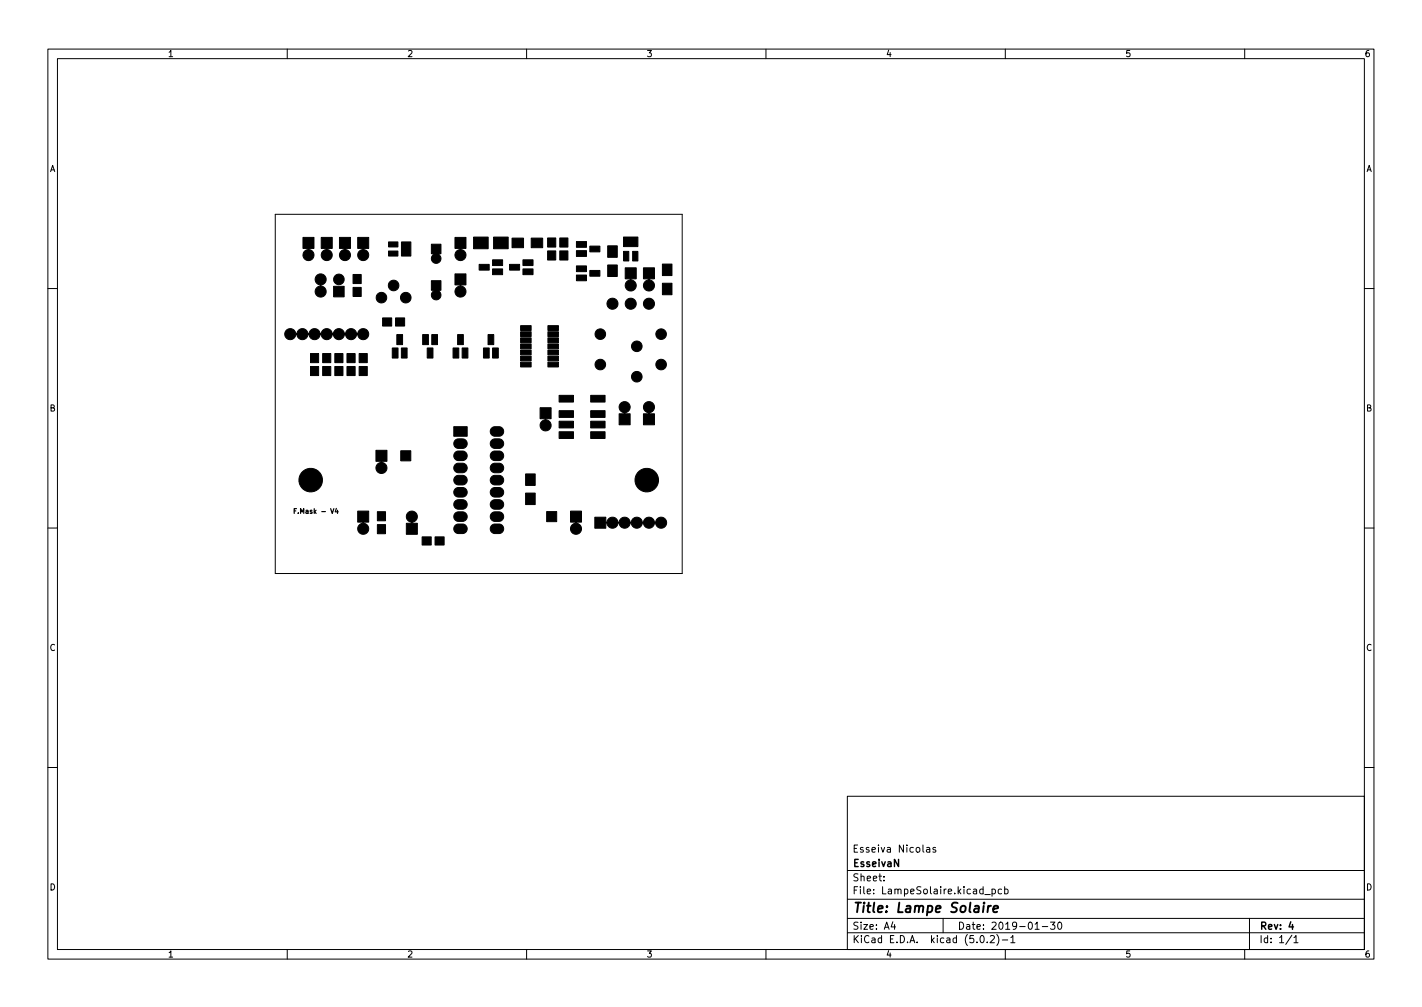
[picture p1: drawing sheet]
<svg xmlns="http://www.w3.org/2000/svg" width="297mm" height="210mm" viewBox="0 0 297 210" stroke-linecap="round" stroke-linejoin="round" font-family="sans-serif">
<defs><g id="words">
<text font-size="2.8" x="178" y="190.6">Title: Lampe Solaire</text>
<g font-size="2.1">
<text x="178" y="178">Esseiva Nicolas</text>
<text x="178" y="184">Sheet:</text>
<text x="178" y="181">EsseivaN</text>
<text x="178" y="186.7">File: LampeSolaire.kicad_pcb</text>
<text x="178" y="196.9">KiCad E.D.A. kicad (5.0.2)-1</text>
<text x="178" y="194.1">Size: A4</text>
<text x="200" y="194.1">Date: 2019-01-30</text>
<text x="263" y="194.1">Rev: 4</text>
<text x="263" y="196.9">Id: 1/1</text>
</g>
<g font-size="1.8">
<text x="35" y="11.9">1</text>
<text x="85" y="11.9">2</text>
<text x="135" y="11.9">3</text>
<text x="185" y="11.9">4</text>
<text x="235" y="11.9">5</text>
<text x="285" y="11.9">6</text>
<text x="10.3" y="35.9">A</text>
<text x="285.3" y="35.9">A</text>
<text x="10.3" y="85.9">B</text>
<text x="285.3" y="85.9">B</text>
<text x="10.3" y="135.9">C</text>
<text x="285.3" y="135.9">C</text>
<text x="10.3" y="185.9">D</text>
<text x="285.3" y="185.9">D</text>
<text x="35" y="199.9">1</text>
<text x="85" y="199.9">2</text>
<text x="135" y="199.9">3</text>
<text x="185" y="199.9">4</text>
<text x="235" y="199.9">5</text>
<text x="285" y="199.9">6</text>
</g>
<text font-size="1.4" x="62.2" y="107.2">F.Mask - V4</text>
</g></defs>
<g fill="none" stroke="#000" stroke-width=".21">
<path d="M10 10.2h277v190.1h-277zM12 12.2h273v186.1h-273zM60 10.2v2M110 10.2v2M160 10.2v2M210 10.2v2M260 10.2v2M57.5 44.7h85v75h-85zM10 60.2h2M285 60.2h2M10 110.2h2M285 110.2h2"/>
<path d="M10 160.2h2M177 166.3h108v32h-108zM193.6 177h.5l.1 .9M194.2 177.3l-.5 .1-.2 .2 .2 .3h.5M195.4 177l-.3-.1-.2 .2v.3l.5 .1v.4h-.5M285 160.2h2M60 198.3v2M110 198.3v2M160 198.3v2M177 194.8h108M177 191.8h108M177 187.8h108"/>
<path d="M177 181.8h108M184.6 183.8v.1M184.6 183v.1M186.5 192.5l-.4 1h1M186.9 193v1M197 191.8v3M204.9 195.4l.2-.1a.8 .8 0 0 1 .5 .8 .8 .8 0 0 1-.5 .7 1 1 0 0 1-.2-1.4zM205.7 186.8h1.2M206.2 196.7v.1M206.9 195.5l.5-.2 .3 .5-.9 1h.9M207.2 185.7l.4-.1 .3 .3-.1 .7h-.6M207.2 185.6v1.5"/>
<path d="M208.2 195.1a1.72 1.72 0 0 1 0 2.3M209.2 185.7l-.4-.1-.3 .3 .1 .7h.6M209.4 196.3h1.1M209.9 185.7l.4-.1 .3 .3-.2 .7h-.5M209.9 185.1v1.5M210 198.3v2M211.1 195.8l.5-.5v1.5M211.1 196.8h.9M216.2 194h.9M217.7 193.5h1.2M219.4 192.5h1l-.5 .6 .4 .1v.7l-.2 .1-.7-.1M221.1 192.6l.2-.1a.8 .8 0 0 1 .5 .8 .8 .8 0 0 1-.5 .7 1 1 0 0 1-.2-1.4z"/>
<path d="M260 198.3v2M261 191.8v6.5M269.9 195.3l-1.3 1.9M270.3 195.8l.4-.5v1.5M270.3 196.8h.8"/>
</g>
<path d="M269.6 192.5l-.3 1h.9M270 193v1" fill="none" stroke="#000" stroke-width=".3"/>
<path d="M205.6 188.5l-.1 .2M206.4 189.1l-.1 1.4M207 189.1l-.4 .1-.2 .3M207.5 189.8l1-.2-.1-.4h-.7l-.2 1 .2 .3 .6-.1" fill="none" stroke="#000" stroke-width=".4"/>
<path d="M61.5 106.7h.3M61.9 106.2h-.4v1M70.3 106.2l-.3 .7h.6M70.5 106.5v.7" fill="none" stroke="#000" stroke-width=".25"/>
<g fill="#000" stroke="#000" stroke-width=".21">
<path d="M63.3 49.6h2.3v2.3h-1l-.1 .1a1.2 1.2 0 0 1 1 1.8 1.2 1.2 0 0 1-2.1 0 1.2 1.2 0 0 1 1-1.8l-.1-.1h-1zM66.2 57.4a1.18 1.18 0 0 1 1.8 .6 1.18 1.18 0 0 1-1 1.6 1.15 1.15 0 0 1 1.1 1.3 1.15 1.15 0 0 1-1.3 1 1.15 1.15 0 0 1-.9-1.4 1.51 1.51 0 0 1 1-.8l.1-.1a1.43 1.43 0 0 1-1-1.8zM67.1 49.6h2.3v2.3h-1l-.1 .1a1.2 1.2 0 0 1 1 1.8 1.2 1.2 0 0 1-2.1 0 1.2 1.2 0 0 1 1-1.8l-.1-.1h-1zM70.9 49.6h2.3v2.3h-1l-.1 .1a1.2 1.2 0 0 1 1 1.8 1.2 1.2 0 0 1-2.1 0 1.2 1.2 0 0 1 1-1.8l-.1-.1h-1zM73.7 57.3h1.7v1.9h-1.7zM74.7 49.6h2.3v2.3h-1l-.1 .1a1.2 1.2 0 0 1 1 1.8 1.2 1.2 0 0 1-2.1 0 1.2 1.2 0 0 1 1-1.8l-.1-.1h-1zM81.2 52.4h1.9v1.1h-1.9zM81.2 50.5h1.9v1.1h-1.9zM83.9 50.5h1.9v3h-1.9zM90.1 51h2v2l-.4 .1a1.05 1.05 0 0 1 .2 1.6 1.05 1.05 0 0 1-1.6-.1 1.05 1.05 0 0 1 .2-1.5l-.4-.1zM95 57.2h2.3v2.3h-1l-.1 .1a1.2 1.2 0 0 1 1 1.8 1.2 1.2 0 0 1-2 0 1.2 1.2 0 0 1 .9-1.8l-.1-.1h-1zM95 49.6h2.3v2.3h-1l-.1 .1a1.2 1.2 0 0 1 1 1.8 1.2 1.2 0 0 1-2 0 1.2 1.2 0 0 1 .9-1.8l-.1-.1h-1z"/>
<path d="M98.9 49.5h3.1v2.4h-3.1zM100.1 55.2h2.1v1.2h-2.1zM102.9 56.1h2.1v1.2h-2.1zM102.9 54.2h2.1v1.2h-2.1zM103.1 49.5h3.1v2.4h-3.1zM106.4 55.2h2.1v1.2h-2.1zM107 49.7h2.4v2h-2.4zM109.2 56.1h2.1v1.2h-2.1zM109.2 54.2h2.1v1.2h-2.1zM111 49.7h2.4v2h-2.4zM114.4 52.4h1.7v1.9h-1.7zM114.4 49.7h1.7v1.9h-1.7z"/>
<path d="M116.9 52.4h1.7v1.9h-1.7zM116.9 49.7h1.7v1.9h-1.7zM120.4 57.4h2.1v1.2h-2.1zM120.4 55.5h2.1v1.2h-2.1zM120.4 52.3h2.1v1.2h-2.1zM120.4 50.4h2.1v1.2h-2.1zM123.2 56.5h2.1v1.2h-2.1zM123.2 51.4h2.1v1.2h-2.1zM126.9 55.3h2v2.4h-2zM126.9 51.3h2v2.4h-2zM130.2 52.5h1.2v2h-1.2zM130.6 55.9h2.3v2.3h-1l-.1 .2a1.2 1.2 0 0 1 1 1.8 1.2 1.2 0 0 1-2.1 0 1.2 1.2 0 0 1 1-1.8l-.1-.2h-1z"/>
<path d="M132.2 52.5h1v2h-1zM130.2 49.5h3v2h-3zM134.4 55.9h2.3v2.3h-1l-.1 .2a1.2 1.2 0 0 1 1 1.8 1.2 1.2 0 0 1-2.1 0 1.2 1.2 0 0 1 1-1.8l-.1-.2h-1zM138.4 55.1h2v2.4h-2zM59.9 68.9a1.37 1.37 0 0 1 2 .8 1.25 1.25 0 0 1 1.3-1.1 1.25 1.25 0 0 1 1.2 1.1h.1a1.25 1.25 0 0 1 1.2-1.1 1.25 1.25 0 0 1 1.3 1.1 1.25 1.25 0 0 1 1.3-1.1 1.25 1.25 0 0 1 1.2 1.1 1.25 1.25 0 0 1 1.3-1.1 1.25 1.25 0 0 1 1.2 1.1h.1a1.25 1.25 0 0 1 1.2-1.1 1.25 1.25 0 0 1 1.3 1.1 1.16 1.16 0 0 1 1.3-1.1 1.16 1.16 0 0 1 1 1.4 1.16 1.16 0 0 1-1.6 .8l-.3-.3-.4-.7a1.25 1.25 0 0 1-1.3 1.1 1.25 1.25 0 0 1-1.2-1.1h-.1a1.25 1.25 0 0 1-1.2 1.1 1.25 1.25 0 0 1-1.3-1.1 1.25 1.25 0 0 1-1.2 1.1 1.25 1.25 0 0 1-1.3-1.1 1.25 1.25 0 0 1-1.3 1.1 1.25 1.25 0 0 1-1.2-1.1h-.1a1.25 1.25 0 0 1-1.2 1.1 1.25 1.25 0 0 1-1.3-1.1 1.18 1.18 0 0 1-1.7 1 1.18 1.18 0 0 1-.3-1.9zM64.9 76.5h1.7v1.9h-1.7zM64.9 73.8h1.7v1.9h-1.7zM67.4 76.5h1.7v1.9h-1.7zM67.4 73.8h1.7v1.9h-1.7zM69.9 76.5h1.7v1.9h-1.7zM69.9 73.8h1.7v1.9h-1.7zM69.7 59.8h2.2v2.2h-2.2z"/>
<path d="M72.5 76.5h1.7v1.9h-1.7zM72.5 73.8h1.7v1.9h-1.7zM73.7 60h1.7v1.9h-1.7zM75 76.5h1.7v1.9h-1.7zM75 73.8h1.7v1.9h-1.7zM79.9 66.4h1.9v1.7h-1.9zM81.9 72.7h1.2v2.1h-1.2zM82.9 69.9h1.2v2.1h-1.2zM82.6 66.4h1.9v1.7h-1.9zM83.8 72.7h1.2v2.1h-1.2zM88.3 69.9h1.2v2.1h-1.2zM89.2 72.7h1.2v2.1h-1.2z"/>
<path d="M90.2 69.9h1.2v2.1h-1.2zM90.1 58.6h2v2l-.4 .1a1.05 1.05 0 0 1 .2 1.6 1.05 1.05 0 0 1-1.6-.1 1.05 1.05 0 0 1 .2-1.5l-.4-.1zM94.6 72.7h1.2v2.1h-1.2zM95.6 69.9h1.2v2.1h-1.2zM96.5 72.7h1.2v2.1h-1.2zM101 72.7h1.2v2.1h-1.2zM101.9 69.9h1.2v2.1h-1.2zM102.9 72.7h1.2v2.1h-1.2zM108.8 75.6h2.1v1h-2.1zM108.8 74.3h2.1v1h-2.1zM108.8 73.1h2.1v1h-2.1zM108.8 71.8h2.1v1h-2.1z"/>
<path d="M108.8 70.5h2.1v1h-2.1zM108.8 69.3h2.1v1h-2.1zM108.8 68h2.1v1h-2.1zM114.5 75.6h2.2v1h-2.2zM114.5 74.3h2.2v1h-2.2zM114.5 73.1h2.2v1h-2.2zM114.5 71.8h2.2v1h-2.2zM114.5 70.5h2.2v1h-2.2zM114.5 69.3h2.2v1h-2.2zM114.5 68h2.2v1h-2.2zM138.4 59.1h2v2.4h-2zM78.5 94h2.3v2.3h-1l-.1 .2a1.2 1.2 0 0 1 1 1.8 1.2 1.2 0 0 1-2 0 1.2 1.2 0 0 1 .9-1.8l-.1-.2h-1z"/>
<path d="M83.7 94.1h2.1v2.1h-2.1zM95.1 99.5l.5-.2 1-.1a1 1 0 0 1 1 1 1 1 0 0 1-1 1h-.9a1 1 0 0 1-.8-.6 1 1 0 0 1 .2-1.1zM95.1 97l.5-.3h1a1 1 0 0 1 1 1 1 1 0 0 1-1 1h-.9a1 1 0 0 1-.8-.6 1 1 0 0 1 .2-1.1zM95.1 94.5l.5-.3h1a1 1 0 0 1 1 1 1 1 0 0 1-1 1h-.9a1 1 0 0 1-.8-.7 1 1 0 0 1 .2-1zM95.1 91.9l.5-.3h1a1 1 0 0 1 1 1 1 1 0 0 1-1 1h-.9a1 1 0 0 1-.8-.6 1 1 0 0 1 .2-1.1zM94.8 89.1h2.8v2h-2.8zM102.7 99.5l.5-.2 1.1-.1a1 1 0 0 1 .9 1 1 1 0 0 1-.9 1h-.9a1 1 0 0 1-.9-.6 1 1 0 0 1 .2-1.1zM102.7 97l.5-.3h1.1a1 1 0 0 1 .9 1 1 1 0 0 1-.9 1h-.9a1 1 0 0 1-.9-.6 1 1 0 0 1 .2-1.1zM102.7 94.5l.5-.3h1.1a1 1 0 0 1 .9 1 1 1 0 0 1-.9 1h-.9a1 1 0 0 1-.9-.7 1 1 0 0 1 .2-1zM102.7 91.9l.5-.3h1.1a1 1 0 0 1 .9 1 1 1 0 0 1-.9 1h-.9a1 1 0 0 1-.9-.6 1 1 0 0 1 .2-1.1zM102.7 89.4l.5-.3h1.1a1 1 0 0 1 .9 1 1 1 0 0 1-.9 1h-.9a1 1 0 0 1-.9-.7 1 1 0 0 1 .2-1zM112.8 85.1h2.3v2.3h-1l-.1 .2a1.2 1.2 0 0 1 1 1.8 1.2 1.2 0 0 1-2.1 0 1.2 1.2 0 0 1 1-1.8l-.1-.2h-1z"/>
<path d="M116.8 90.1h3v1.4h-3zM116.8 87.9h3v1.4h-3zM116.8 85.7h3v1.4h-3zM116.8 82.5h3v1.4h-3zM123.4 90.1h3v1.4h-3zM123.4 87.9h3v1.4h-3zM123.4 85.7h3v1.4h-3zM123.4 82.5h3v1.4h-3zM129.6 84.3a1.18 1.18 0 0 1 1.9 .3 1.18 1.18 0 0 1-1 1.6l.1 .2h1v2.3h-2.3v-2.3h1l.1-.2a1.32 1.32 0 0 1-.8-1.9zM134.7 84.3a1.18 1.18 0 0 1 1.9 .3 1.18 1.18 0 0 1-1 1.6l.1 .2h1v2.3h-2.3v-2.3h1l.1-.2a1.32 1.32 0 0 1-.8-1.9zM74.7 106.7h2.3v2.3h-1l-.1 .2a1.2 1.2 0 0 1 1 1.8 1.2 1.2 0 0 1-2.1 0 1.2 1.2 0 0 1 1-1.8l-.1-.2h-1zM78.8 109.5h1.7v1.9h-1.7z"/>
<path d="M78.8 106.8h1.7v1.9h-1.7zM85.3 107a1.18 1.18 0 0 1 1.8 .5 1.18 1.18 0 0 1-1 1.6l.1 .2h1v2.3h-2.3v-2.3h1l.1-.2a1.26 1.26 0 0 1-.7-2.1zM88.2 112.1h1.9v1.7h-1.9zM90.9 112.1h1.9v1.7h-1.9zM95.1 109.7l.5-.3h1a1 1 0 0 1 1 1 1 1 0 0 1-1 1h-.9a1 1 0 0 1-.8-.6 1 1 0 0 1 .2-1.1zM95.1 107.2l.5-.3h1a1 1 0 0 1 1 1 1 1 0 0 1-1 1h-.9a1 1 0 0 1-.8-.7 1 1 0 0 1 .2-1zM95.1 104.6l.5-.3h1a1 1 0 0 1 1 1 1 1 0 0 1-1 1h-.9a1 1 0 0 1-.8-.6 1 1 0 0 1 .2-1.1zM95.1 102.1l.5-.3h1a1 1 0 0 1 1 1 1 1 0 0 1-1 1h-.9a1 1 0 0 1-.8-.7 1 1 0 0 1 .2-1zM102.7 109.7l.5-.3h1.1a1 1 0 0 1 .9 1 1 1 0 0 1-.9 1h-.9a1 1 0 0 1-.9-.6 1 1 0 0 1 .2-1.1zM102.7 107.2l.5-.3h1.1a1 1 0 0 1 .9 1 1 1 0 0 1-.9 1h-.9a1 1 0 0 1-.9-.7 1 1 0 0 1 .2-1zM102.7 104.6l.5-.3h1.1a1 1 0 0 1 .9 1 1 1 0 0 1-.9 1h-.9a1 1 0 0 1-.9-.6 1 1 0 0 1 .2-1.1zM102.7 102.1l.5-.3h1.1a1 1 0 0 1 .9 1 1 1 0 0 1-.9 1h-.9a1 1 0 0 1-.9-.7 1 1 0 0 1 .2-1z"/>
<path d="M109.8 103h2v2.4h-2zM109.8 99h2v2.4h-2zM114.2 106.8h2.1v2.1h-2.1zM119.2 106.7h2.3v2.3h-1l-.1 .2a1.2 1.2 0 0 1 .9 1.8 1.2 1.2 0 0 1-2 0 1.2 1.2 0 0 1 1-1.8l-.1-.2h-1zM124.2 108h2.3l.1 1 .1 .1a1.25 1.25 0 0 1 1.3-1.1 1.25 1.25 0 0 1 1.2 1.1 1.23 1.23 0 0 1 1.2-1.1 1.23 1.23 0 0 1 1.2 1l.2 .1a1.23 1.23 0 0 1 1.1-1.1 1.23 1.23 0 0 1 1.3 1l.1 .1a1.23 1.23 0 0 1 1.2-1.1 1.23 1.23 0 0 1 1.2 1l.1 .1a1.2 1.2 0 0 1 1.4-1 1.2 1.2 0 0 1 1 1.4 1.25 1.25 0 0 1-1.3 .7 1.25 1.25 0 0 1-1.1-1 1.24 1.24 0 0 1-1.3 1.1 1.24 1.24 0 0 1-1.2-1.1h-.1a1.24 1.24 0 0 1-1.2 1.1 1.24 1.24 0 0 1-1.2-1.1h-.1a1.24 1.24 0 0 1-1.2 1.1 1.24 1.24 0 0 1-1.3-1.1 1.25 1.25 0 0 1-1.3 1.1 1.25 1.25 0 0 1-1.2-1.1l-.1 .1-.1 1h-2.3z"/>
<circle cx="70.8" cy="58.3" r="1.11"/>
<circle cx="82.2" cy="59.6" r="1.11"/>
<circle cx="79.7" cy="62.1" r="1.11"/>
<circle cx="84.8" cy="62.1" r="1.11"/>
<circle cx="125.4" cy="76.1" r="1.11"/>
<circle cx="125.4" cy="69.8" r="1.11"/>
<circle cx="127.9" cy="63.4" r="1.16"/>
<circle cx="131.8" cy="63.4" r="1.16"/>
<circle cx="133" cy="72.3" r="1.11"/>
<circle cx="133" cy="78.7" r="1.11"/>
<circle cx="135.6" cy="63.4" r="1.16"/>
<circle cx="138.1" cy="69.8" r="1.11"/>
<circle cx="138.1" cy="76.1" r="1.11"/>
<circle cx="64.9" cy="100.2" r="2.46"/>
<circle cx="135.1" cy="100.2" r="2.46"/>
</g>
<use href="#words"/>
</svg>
